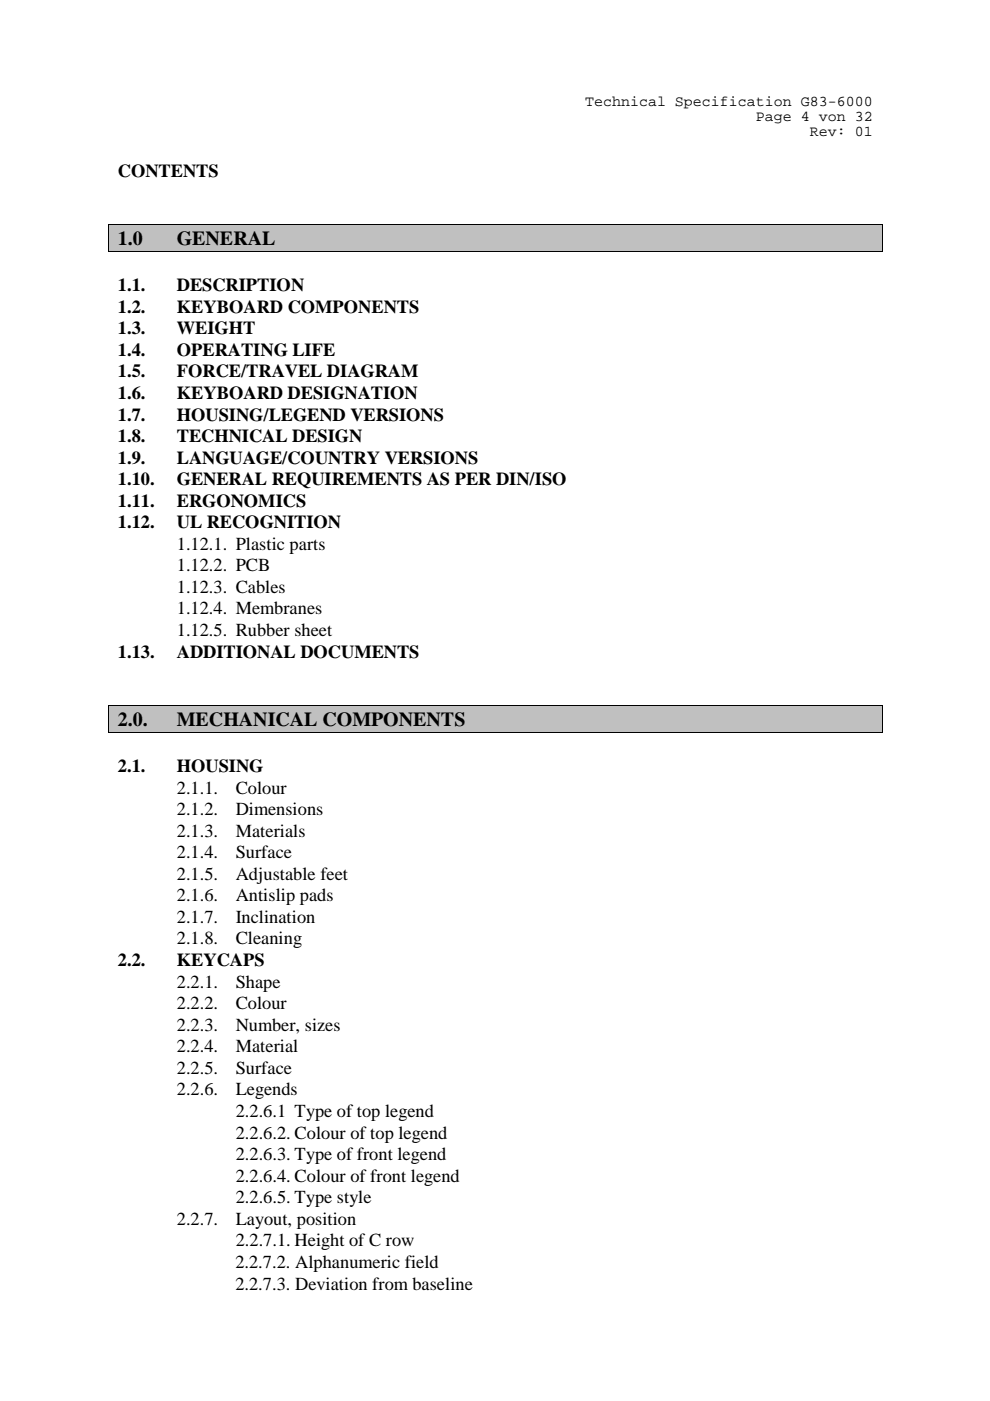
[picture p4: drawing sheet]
<svg xmlns="http://www.w3.org/2000/svg" width="210mm" height="297mm" viewBox="0 0 210 297" stroke-linecap="round" stroke-linejoin="round" font-family="sans-serif">
<defs><g id="words">
<g font-size="4.2">
<text x="25" y="52">1.0</text>
<text x="37.5" y="52">GENERAL</text>
<text x="25" y="154">2.0.</text>
<text x="37.5" y="154">MECHANICAL COMPONENTS</text>
</g>
<g font-size="3.9">
<text x="25" y="37.4">CONTENTS</text>
<text x="25" y="61.7">1.1.</text>
<text x="37.5" y="61.7">DESCRIPTION</text>
<text x="25" y="66.3">1.2.</text>
<text x="25" y="70.9">1.3.</text>
<text x="37.5" y="66.3">KEYBOARD COMPONENTS</text>
<text x="37.5" y="70.9">WEIGHT</text>
<text x="25" y="75.5">1.4.</text>
<text x="37.5" y="75.5">OPERATING LIFE</text>
<text x="25" y="80">1.5.</text>
<text x="37.5" y="80">FORCE/TRAVEL DIAGRAM</text>
<text x="25" y="84.6">1.6.</text>
<text x="25" y="89.2">1.7.</text>
<text x="37.5" y="84.6">KEYBOARD DESIGNATION</text>
<text x="37.5" y="89.2">HOUSING/LEGEND VERSIONS</text>
<text x="25" y="93.7">1.8.</text>
<text x="37.5" y="93.7">TECHNICAL DESIGN</text>
<text x="25" y="98.3">1.9.</text>
<text x="37.5" y="98.3">LANGUAGE/COUNTRY VERSIONS</text>
<text x="25" y="102.9">1.10.</text>
<text x="25" y="107.5">1.11.</text>
<text x="37.5" y="102.9">GENERAL REQUIREMENTS AS PER DIN/ISO</text>
<text x="37.5" y="107.5">ERGONOMICS</text>
<text x="25" y="112">1.12.</text>
<text x="37.5" y="112">UL RECOGNITION</text>
<text x="37.5" y="116.5">1.12.1. Plastic parts</text>
<text x="37.5" y="121.1">1.12.2. PCB</text>
<text x="37.5" y="125.7">1.12.3. Cables</text>
<text x="37.5" y="130.2">1.12.4. Membranes</text>
<text x="37.5" y="134.8">1.12.5. Rubber sheet</text>
<text x="25" y="139.5">1.13.</text>
<text x="37.5" y="139.5">ADDITIONAL DOCUMENTS</text>
<text x="25" y="163.8">2.1.</text>
<text x="37.5" y="163.8">HOUSING</text>
<text x="37.5" y="168.2">2.1.1.</text>
<text x="37.5" y="172.8">2.1.2.</text>
<text x="50" y="168.2">Colour</text>
<text x="50" y="172.8">Dimensions</text>
<text x="37.5" y="177.4">2.1.3.</text>
<text x="50" y="177.4">Materials</text>
<text x="37.5" y="182">2.1.4.</text>
<text x="50" y="182">Surface</text>
<text x="37.5" y="186.5">2.1.5.</text>
<text x="37.5" y="191.1">2.1.6.</text>
<text x="50" y="186.5">Adjustable feet</text>
<text x="50" y="191.1">Antislip pads</text>
<text x="37.5" y="195.7">2.1.7.</text>
<text x="50" y="195.7">Inclination</text>
<text x="37.5" y="200.2">2.1.8.</text>
<text x="50" y="200.2">Cleaning</text>
<text x="25" y="204.9">2.2.</text>
<text x="37.5" y="204.9">KEYCAPS</text>
<text x="37.5" y="209.4">2.2.1.</text>
<text x="50" y="209.4">Shape</text>
<text x="37.5" y="214">2.2.2.</text>
<text x="50" y="214">Colour</text>
<text x="37.5" y="218.5">2.2.3.</text>
<text x="50" y="218.5">Number, sizes</text>
<text x="37.5" y="223.1">2.2.4.</text>
<text x="37.5" y="227.7">2.2.5.</text>
<text x="50" y="223.1">Material</text>
<text x="50" y="227.7">Surface</text>
<text x="37.5" y="232.3">2.2.6.</text>
<text x="50" y="232.3">Legends</text>
<text x="50" y="236.8">2.2.6.1 Type of top legend</text>
<text x="50" y="241.4">2.2.6.2. Colour of top legend</text>
<text x="50" y="246">2.2.6.3. Type of front legend</text>
<text x="50" y="250.5">2.2.6.4. Colour of front legend</text>
<text x="50" y="255.1">2.2.6.5. Type style</text>
<text x="37.5" y="259.7">2.2.7.</text>
<text x="50" y="259.7">Layout, position</text>
<text x="49.9" y="268.8">2.2.7.2. Alphanumeric field</text>
<text x="50" y="264.3">2.2.7.1. Height of C row</text>
<text x="49.9" y="273.4">2.2.7.3. Deviation from baseline</text>
</g>
<g font-size="3.2">
<text x="124.1" y="22.6">Technical Specification G83-6000</text>
<text x="160.3" y="25.8">Page 4 von 32</text>
<text x="171.7" y="28.9">Rev: 01</text>
</g>
</g></defs>
<path d="M23.1 47.6h163.8v5.7h-163.8z" fill-rule="evenodd" fill="#c0c0c0"/>
<g fill="#000">
<path d="M22.9 47.4h.2v.2h-.2z" fill-rule="evenodd"/>
<path d="M22.9 47.4h.2v.2h-.2z" fill-rule="evenodd"/>
<path d="M22.9 53.3h.2v.1h-.2z" fill-rule="evenodd"/>
<path d="M22.9 53.3h.2v.1h-.2z" fill-rule="evenodd"/>
<path d="M186.9 47.4h.2v.2h-.2z" fill-rule="evenodd"/>
<path d="M186.9 47.4h.2v.2h-.2z" fill-rule="evenodd"/>
<path d="M186.9 53.3h.2v.1h-.2z" fill-rule="evenodd"/>
<path d="M186.9 53.3h.2v.1h-.2z" fill-rule="evenodd"/>
</g>
<path d="M23 47.6v5.7M23.1 47.5h163.8M23.1 53.4h163.8M187 47.6v5.7" fill="none" stroke="#000" stroke-width=".21"/>
<path d="M23.1 149.6h163.8v5.7h-163.8z" fill-rule="evenodd" fill="#c0c0c0"/>
<g fill="#000">
<path d="M22.9 149.5h.2v.1h-.2z" fill-rule="evenodd"/>
<path d="M22.9 149.5h.2v.1h-.2z" fill-rule="evenodd"/>
<path d="M22.9 155.3h.2v.2h-.2z" fill-rule="evenodd"/>
<path d="M22.9 155.3h.2v.2h-.2z" fill-rule="evenodd"/>
<path d="M186.9 149.5h.2v.1h-.2z" fill-rule="evenodd"/>
<path d="M186.9 149.5h.2v.1h-.2z" fill-rule="evenodd"/>
<path d="M186.9 155.3h.2v.2h-.2z" fill-rule="evenodd"/>
<path d="M186.9 155.3h.2v.2h-.2z" fill-rule="evenodd"/>
</g>
<path d="M23 149.6v5.7M23.1 149.5h163.8M23.1 155.4h163.8M187 149.6v5.7" fill="none" stroke="#000" stroke-width=".21"/>
<use href="#words"/>
</svg>
